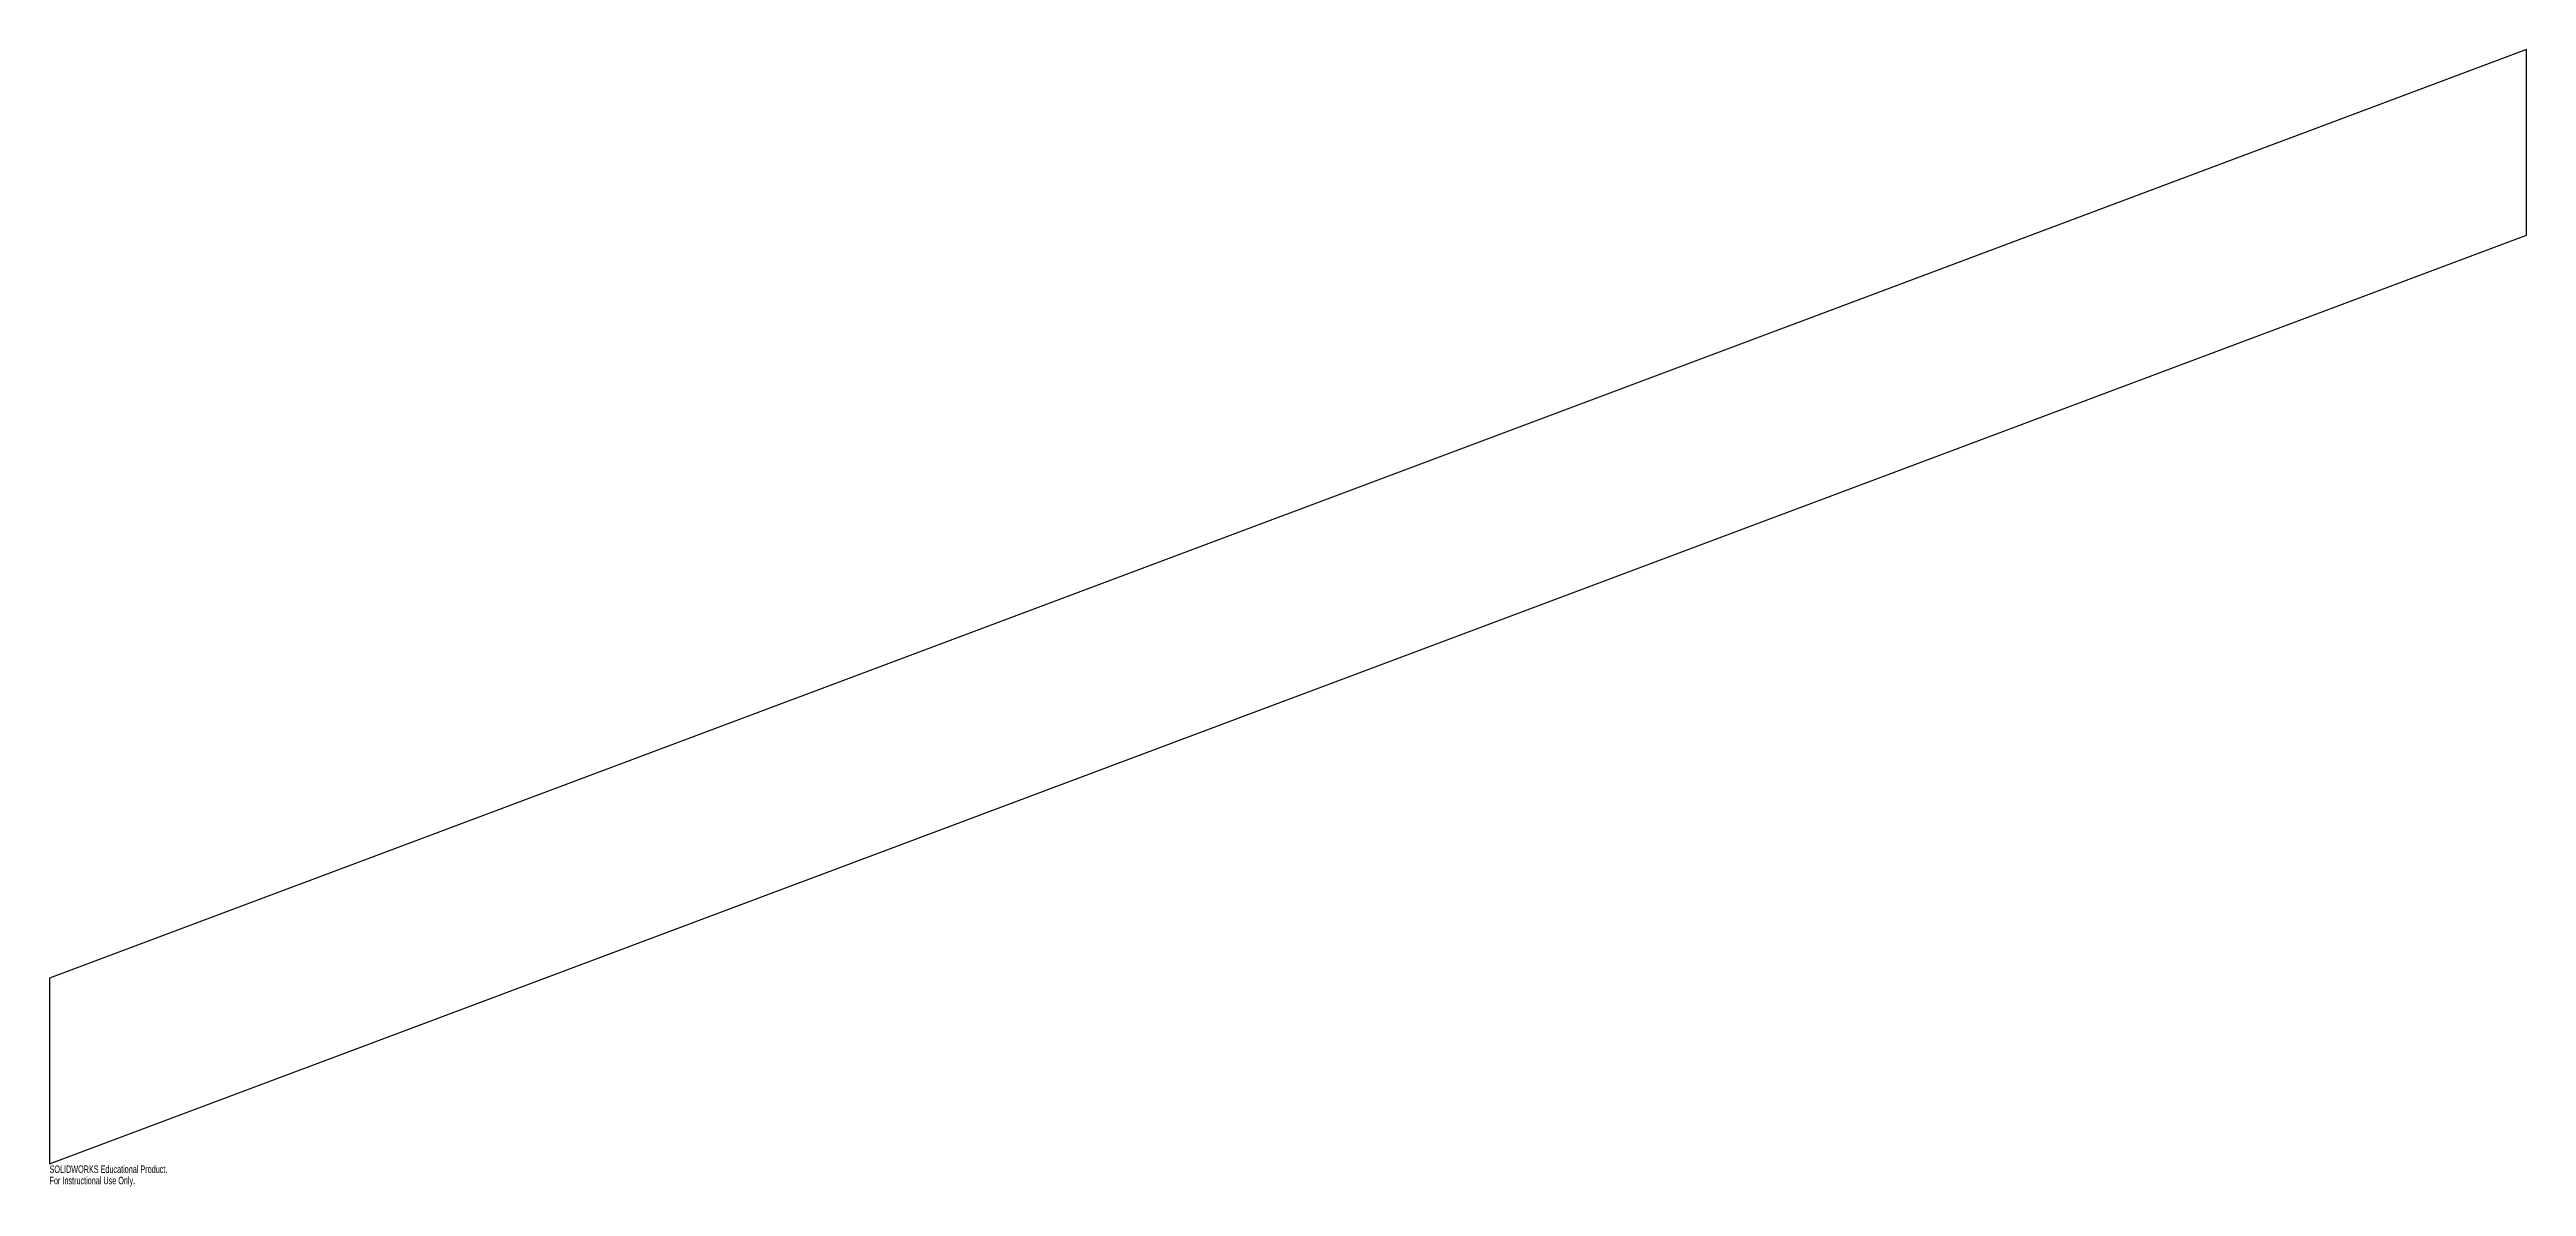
# Model space of a CAD drawing. Header units: millimetres. Extents: x 0 to 1600, y -15 to 720.
import ezdxf

# ---------------------------------------------------------------- set-up
doc = ezdxf.new("R2010")
doc.units = ezdxf.units.MM
doc.layers.add('CORTE', color=7, linetype='Continuous')
doc.layers.add('INFORMACION_NO_CORTE', color=8, linetype='Continuous')
doc.styles.add('SLDTEXTSTYLE0', font='TXT', dxfattribs={"width": 0.7})

msp = doc.modelspace()

# ---------------------------------------------------------------- linework, layer by layer
at = {"layer": 'CORTE', "color": 7, "linetype": 'Continuous', "lineweight": 25}
for p, q in [((1600, 720), (0, 120)), ((1600, 600), (1600, 720)), ((0, 0), (1600, 600)), ((0, 120), (0, 0))]:
    msp.add_line(p, q, dxfattribs=at)

# ---------------------------------------------------------------- texts
at = {"layer": 'INFORMACION_NO_CORTE', "color": 7, "linetype": 'Continuous', "char_height": 4.834, "attachment_point": 1, "style": 'SLDTEXTSTYLE0'}
for s, insert in [('SOLIDWORKS Educational Product.', (0, -1)), ('For Instructional Use Only.', (0, -8.3))]:
    msp.add_mtext(s, dxfattribs=dict(at, insert=insert))

doc.saveas('drawing.dxf')
